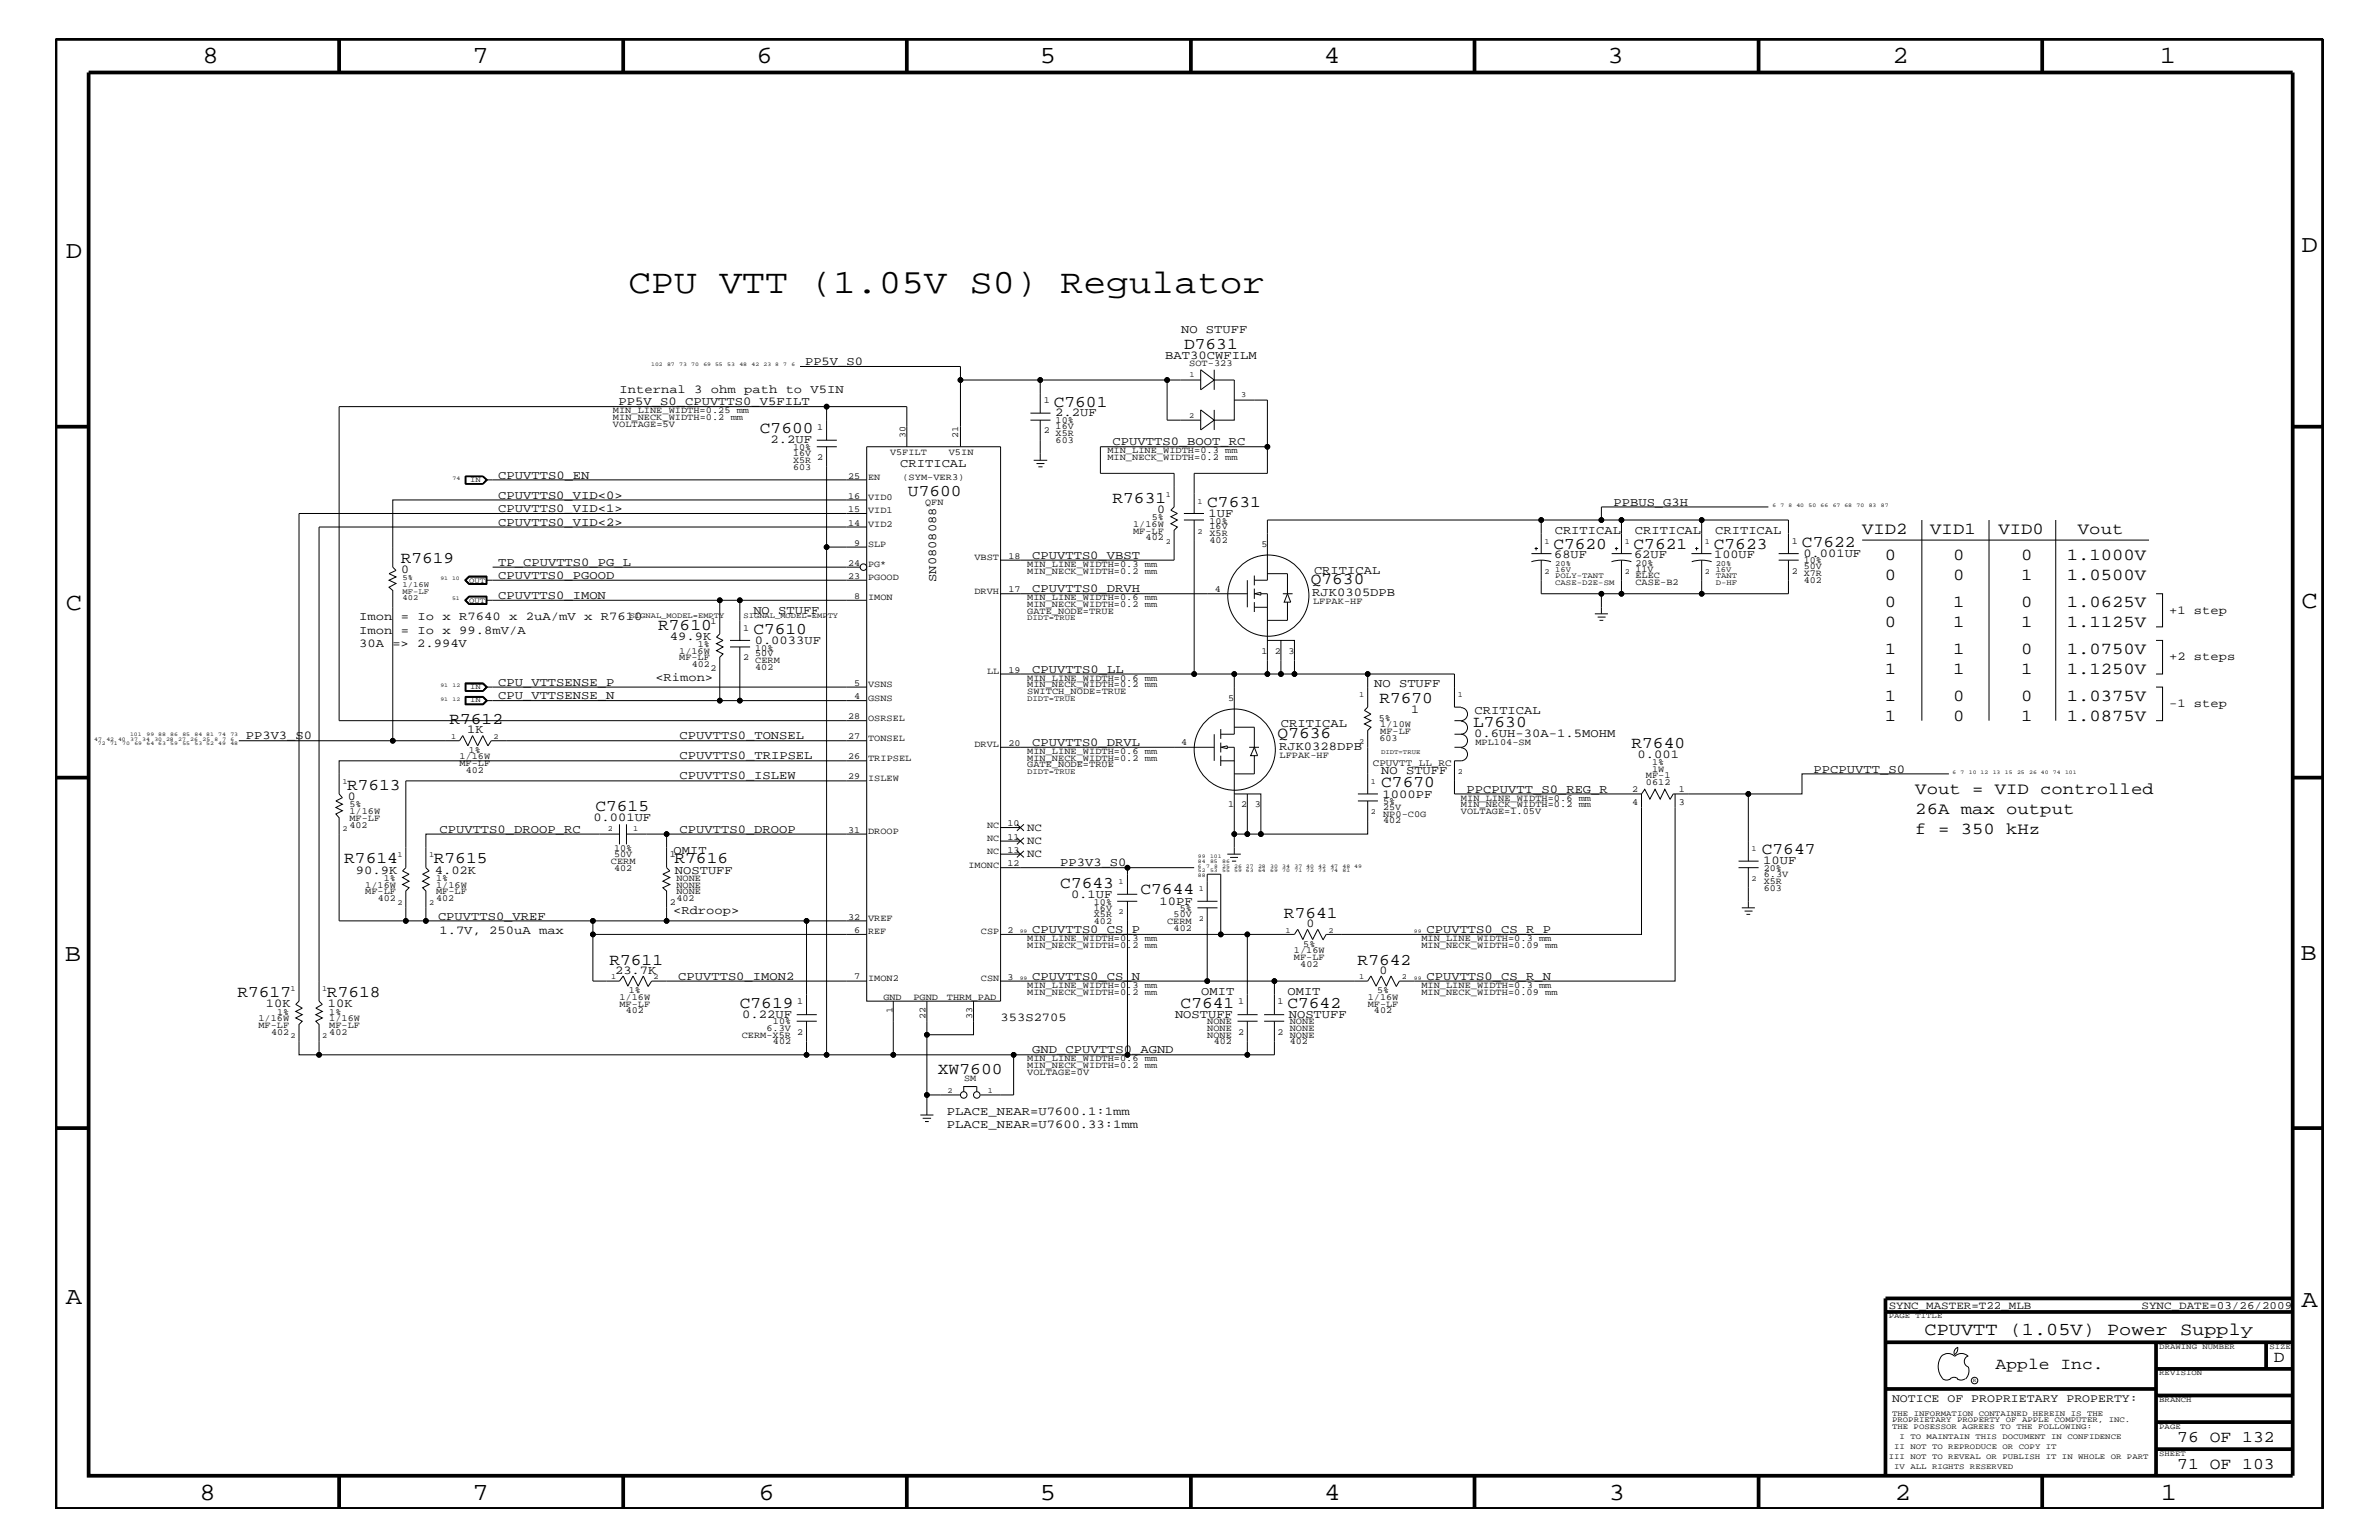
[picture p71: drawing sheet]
<svg xmlns="http://www.w3.org/2000/svg" width="432mm" height="279mm" viewBox="0 0 432 279" stroke-linecap="round" stroke-linejoin="round" font-family="sans-serif">
<defs><g id="words">
<text font-size="6.2" x="114.1" y="53.2">CPU VTT (1.05V S0) Regulator</text>
<g font-size="4.5">
<text x="36.7" y="11.5">8</text>
<text x="85.8" y="11.5">7</text>
<text x="137.3" y="11.5">6</text>
<text x="188.7" y="11.5">5</text>
<text x="240.3" y="11.5">4</text>
<text x="291.8" y="11.5">3</text>
<text x="343.5" y="11.5">2</text>
<text x="392" y="11.5">1</text>
<text x="11.9" y="46.8">D</text>
<text x="417.7" y="45.7">D</text>
<text x="11.9" y="110.6">C</text>
<text x="417.7" y="110.3">C</text>
<text x="11.8" y="174.3">B</text>
<text x="417.6" y="174.2">B</text>
<text x="11.9" y="236.7">A</text>
<text x="417.7" y="237.1">A</text>
<text x="36.2" y="272.1">8</text>
<text x="85.8" y="272.1">7</text>
<text x="137.7" y="272.1">6</text>
<text x="188.7" y="272.1">5</text>
<text x="240.4" y="272.1">4</text>
<text x="292" y="272.1">3</text>
<text x="343.9" y="272.1">2</text>
<text x="392.2" y="272.1">1</text>
</g>
<text font-size="3.3" x="349.3" y="242.3">CPUVTT (1.05V) Power Supply</text>
<g font-size="3">
<text x="214.9" y="63.4">D7631</text>
<text x="191.3" y="73.8">C7601</text>
<text x="137.9" y="78.6">C7600</text>
<text x="164.8" y="89.9">U7600</text>
<text x="201.9" y="91.2">R7631</text>
<text x="219.1" y="92">C7631</text>
<text x="281.9" y="99.6">C7620</text>
<text x="296.5" y="99.6">C7621</text>
<text x="311.1" y="99.6">C7623</text>
<text x="327.1" y="99.3">C7622</text>
<text x="338" y="96.8">VID2</text>
<text x="342.1" y="101.6">0</text>
<text x="350.4" y="96.8">VID1</text>
<text x="354.5" y="101.6">0</text>
<text x="362.7" y="96.8">VID0</text>
<text x="366.9" y="101.6">0</text>
<text x="375.1" y="101.6">1.1000V</text>
<text x="377.2" y="96.8">Vout</text>
<text x="72.7" y="102.1">R7619</text>
<text x="237.9" y="106">Q7630</text>
<text x="342.1" y="105.3">0</text>
<text x="354.5" y="105.3">0</text>
<text x="366.9" y="105.3">1</text>
<text x="375.1" y="105.3">1.0500V</text>
<text x="342.1" y="113.7">0</text>
<text x="342.1" y="110.2">0</text>
<text x="354.5" y="113.7">1</text>
<text x="354.5" y="110.2">1</text>
<text x="366.9" y="113.7">1</text>
<text x="366.9" y="110.2">0</text>
<text x="375.1" y="113.7">1.1125V</text>
<text x="375.1" y="110.2">1.0625V</text>
<text x="119.5" y="114.2">R7610</text>
<text x="136.7" y="115">C7610</text>
<text x="342.1" y="118.6">1</text>
<text x="354.5" y="118.6">1</text>
<text x="366.9" y="118.6">0</text>
<text x="375.1" y="118.6">1.0750V</text>
<text x="342.1" y="122.3">1</text>
<text x="354.5" y="122.3">1</text>
<text x="366.9" y="122.3">1</text>
<text x="375.1" y="122.3">1.1250V</text>
<text x="81.6" y="131.3">R7612</text>
<text x="250.4" y="127.6">R7670</text>
<text x="267.4" y="131.9">L7630</text>
<text x="342.1" y="130.8">1</text>
<text x="342.1" y="127.1">1</text>
<text x="354.5" y="130.8">0</text>
<text x="354.5" y="127.1">0</text>
<text x="366.9" y="130.8">1</text>
<text x="366.9" y="127.1">0</text>
<text x="375.1" y="130.8">1.0875V</text>
<text x="375.1" y="127.1">1.0375V</text>
<text x="231.9" y="133.9">Q7636</text>
<text x="296.1" y="135.7">R7640</text>
<text x="63" y="143.4">R7613</text>
<text x="250.7" y="142.9">C7670</text>
<text x="108.1" y="147.1">C7615</text>
<text x="347.6" y="144">Vout = VID controlled</text>
<text x="347.6" y="147.7">26A max output</text>
<text x="319.8" y="155">C7647</text>
<text x="347.6" y="151.3">f = 350 kHz</text>
<text x="62.5" y="156.7">R7614</text>
<text x="78.7" y="156.7">R7615</text>
<text x="122.4" y="156.7">R7616</text>
<text x="192.4" y="161.1">C7643</text>
<text x="207" y="162.2">C7644</text>
<text x="233" y="166.5">R7641</text>
<text x="110.6" y="175">R7611</text>
<text x="246.4" y="175">R7642</text>
<text x="43.1" y="181">R7617</text>
<text x="59.4" y="181">R7618</text>
<text x="134.3" y="182.9">C7619</text>
<text x="214.3" y="182.9">C7641</text>
<text x="233.7" y="182.9">C7642</text>
<text x="170.2" y="194.8">XW7600</text>
<text x="362.2" y="248.4">Apple Inc.</text>
<text x="412.7" y="247.1">D</text>
<text x="395.2" y="261.6">76 OF 132</text>
<text x="395.2" y="266.6">71 OF 103</text>
</g>
<g font-size="2.2">
<text x="211.5" y="65.1">BAT30CWFILM</text>
<text x="214.4" y="60.4">NO STUFF</text>
<text x="112.4" y="71.3">Internal 3 ohm path to V5IN</text>
<text x="146.1" y="66.2">PP5V_S0</text>
<text x="112.3" y="73.5">PP5V_S0_CPUVTTS0_V5FILT</text>
<text x="191.5" y="75.6">2.2UF</text>
<text x="139.9" y="80.5">2.2UF</text>
<text x="201.9" y="80.8">CPUVTTS0_BOOT_RC</text>
<text x="90.4" y="86.9">CPUVTTS0_EN</text>
<text x="163.4" y="84.7">CRITICAL</text>
<text x="90.4" y="95.4">CPUVTTS0_VID&lt;2&gt;</text>
<text x="90.4" y="90.5">CPUVTTS0_VID&lt;0&gt;</text>
<text x="90.4" y="92.9">CPUVTTS0_VID&lt;1&gt;</text>
<text x="210.1" y="93.1">0</text>
<text x="219.4" y="93.8">1UF</text>
<text x="292.9" y="91.7">PPBUS_G3H</text>
<text x="187.4" y="101.4">CPUVTTS0_VBST</text>
<text x="282.1" y="101.3">68UF</text>
<text x="282.2" y="96.8">CRITICAL</text>
<text x="296.6" y="101.3">62UF</text>
<text x="296.8" y="96.8">CRITICAL</text>
<text x="311.1" y="101.3">100UF</text>
<text x="311.3" y="96.8">CRITICAL</text>
<text x="327.3" y="101">0.001UF</text>
<text x="72.8" y="104">0</text>
<text x="90.4" y="105">CPUVTTS0_PGOOD</text>
<text x="90.4" y="102.6">TP_CPUVTTS0_PG_L</text>
<text x="169.9" y="105.6" transform="rotate(-90 169.9 105.6)">SN0808088</text>
<text x="187.4" y="107.5">CPUVTTS0_DRVH</text>
<text x="238.5" y="104.1">CRITICAL</text>
<text x="65.2" y="112.6">Imon = Io x R7640 x 2uA/mV x R7610</text>
<text x="90.4" y="108.7">CPUVTTS0_IMON</text>
<text x="136.7" y="111.4">NO STUFF</text>
<text x="238.2" y="108.1">RJK0305DPB</text>
<text x="393.7" y="111.4">+1 step</text>
<text x="65.2" y="117.4">30A =&gt; 2.994V</text>
<text x="65.2" y="115">Imon = Io x 99.8mV/A</text>
<text x="121.6" y="116.1">49.9K</text>
<text x="137" y="116.8">0.0033UF</text>
<text x="393.7" y="119.8">+2 steps</text>
<text x="90.4" y="124.4">CPU_VTTSENSE_P</text>
<text x="119" y="123.5">&lt;Rimon&gt;</text>
<text x="187.4" y="122">CPUVTTS0_LL</text>
<text x="249.4" y="124.7">NO STUFF</text>
<text x="90.4" y="126.9">CPU_VTTSENSE_N</text>
<text x="232.5" y="131.9">CRITICAL</text>
<text x="256.1" y="129.4">1</text>
<text x="267.6" y="129.6">CRITICAL</text>
<text x="393.7" y="128.3">-1 step</text>
<text x="44.6" y="134.1">PP3V3_S0</text>
<text x="84.8" y="133">1K</text>
<text x="123.4" y="137.8">CPUVTTS0_TRIPSEL</text>
<text x="123.4" y="134.1">CPUVTTS0_TONSEL</text>
<text x="187.4" y="135.3">CPUVTTS0_DRVL</text>
<text x="232.2" y="136">RJK0328DPB</text>
<text x="267.5" y="133.8">0.6UH-30A-1.5MOHM</text>
<text x="297.2" y="137.4">0.001</text>
<text x="123.4" y="141.4">CPUVTTS0_ISLEW</text>
<text x="250.7" y="140.4">NO STUFF</text>
<text x="266.2" y="143.9">PPCPUVTT_S0_REG_R</text>
<text x="329.2" y="140.2">PPCPUVTT_S0</text>
<text x="63.2" y="145.1">0</text>
<text x="107.7" y="149">0.001UF</text>
<text x="251" y="144.7">1000PF</text>
<text x="79.8" y="151.1">CPUVTTS0_DROOP_RC</text>
<text x="122.3" y="155">OMIT</text>
<text x="123.4" y="151.1">CPUVTTS0_DROOP</text>
<text x="64.6" y="158.5">90.9K</text>
<text x="78.9" y="158.5">4.02K</text>
<text x="122.5" y="158.5">NOSTUFF</text>
<text x="192.4" y="157.2">PP3V3_S0</text>
<text x="320" y="156.8">10UF</text>
<text x="79.5" y="166.9">CPUVTTS0_VREF</text>
<text x="122.2" y="165.9">&lt;Rdroop&gt;</text>
<text x="194.4" y="162.8">0.1UF</text>
<text x="210.5" y="164.1">10PF</text>
<text x="79.8" y="169.5">1.7V, 250uA max</text>
<text x="187.4" y="169.3">CPUVTTS0_CS_P</text>
<text x="237.1" y="168.2">0</text>
<text x="258.9" y="169.3">CPUVTTS0_CS_R_P</text>
<text x="111.6" y="176.7">23.7K</text>
<text x="123.1" y="177.7">CPUVTTS0_IMON2</text>
<text x="187.4" y="177.7">CPUVTTS0_CS_N</text>
<text x="250.4" y="176.7">0</text>
<text x="258.9" y="177.7">CPUVTTS0_CS_R_N</text>
<text x="48.3" y="182.7">10K</text>
<text x="59.5" y="182.7">10K</text>
<text x="134.7" y="184.7">0.22UF</text>
<text x="181.6" y="185.3">353S2705</text>
<text x="213.3" y="184.7">NOSTUFF</text>
<text x="218" y="180.5">OMIT</text>
<text x="233.7" y="180.5">OMIT</text>
<text x="233.9" y="184.7">NOSTUFF</text>
<text x="187.4" y="191.1">GND_CPUVTTS0_AGND</text>
<text x="171.9" y="202.3">PLACE_NEAR=U7600.1:1mm</text>
<text x="171.9" y="204.7">PLACE_NEAR=U7600.33:1mm</text>
</g>
<text font-size="2.1" x="343.4" y="254.4">NOTICE OF PROPRIETARY PROPERTY:</text>
<g font-size="2">
<text x="186.4" y="150.7">NC</text>
<text x="186.4" y="153.2">NC</text>
<text x="186.4" y="155.6">NC</text>
<text x="342.8" y="237.4">SYNC_MASTER=T22_MLB</text>
<text x="388.7" y="237.4">SYNC_DATE=03/26/2009</text>
</g>
<text font-size="1.8" x="249.2" y="139">CPUVTT_LL_RC</text>
<g font-size="1.7">
<text x="215.9" y="66.5">SOT-323</text>
<text x="111.3" y="76.2">MIN_NECK_WIDTH=0.2 mm</text>
<text x="111.3" y="77.4">VOLTAGE=5V</text>
<text x="111.3" y="75">MIN_LINE_WIDTH=0.25 mm</text>
<text x="189.5" y="73.2">1</text>
<text x="191.6" y="77.9">16V</text>
<text x="191.6" y="76.8">10%</text>
<text x="143.9" y="81.6">10%</text>
<text x="143.9" y="83.9">X5R</text>
<text x="143.9" y="82.7">16V</text>
<text x="148.3" y="78">1</text>
<text x="148.3" y="83.5">2</text>
<text x="161.5" y="82.5">V5FILT</text>
<text x="164.3" y="79.4" transform="rotate(-90 164.3 79.4)">30</text>
<text x="172.2" y="82.5">V5IN</text>
<text x="173.9" y="79.4" transform="rotate(-90 173.9 79.4)">21</text>
<text x="189.5" y="78.6">2</text>
<text x="191.6" y="79.1">X5R</text>
<text x="191.6" y="80.3">603</text>
<text x="201" y="83.5">MIN_NECK_WIDTH=0.2 mm</text>
<text x="201" y="82.2">MIN_LINE_WIDTH=0.3 mm</text>
<text x="143.9" y="85.2">603</text>
<text x="153.9" y="86.9">25</text>
<text x="157.6" y="87.1">EN</text>
<text x="163.8" y="87.1">(SYM-VER3)</text>
<text x="153.9" y="90.5">16</text>
<text x="153.9" y="95.4">14</text>
<text x="153.9" y="92.9">15</text>
<text x="157.6" y="93.2">VID1</text>
<text x="157.6" y="95.6">VID2</text>
<text x="157.6" y="90.7">VID0</text>
<text x="167.9" y="91.6">QFN</text>
<text x="205.7" y="95.6">1/16W</text>
<text x="209" y="94.3">5%</text>
<text x="219.5" y="95">10%</text>
<text x="155" y="99">9</text>
<text x="157.6" y="99.3">SLP</text>
<text x="176.9" y="101.6">VBST</text>
<text x="183" y="101.4">18</text>
<text x="205.7" y="96.8">MF-LF</text>
<text x="207.9" y="98">402</text>
<text x="219.5" y="98.5">402</text>
<text x="219.5" y="96">16V</text>
<text x="219.5" y="97.3">X5R</text>
<text x="228.9" y="99.3">5</text>
<text x="325.2" y="98.7">1</text>
<text x="153.9" y="102.6">24</text>
<text x="153.9" y="105">23</text>
<text x="157.6" y="102.9">PG*</text>
<text x="157.6" y="105.3">PGOOD</text>
<text x="176.9" y="107.7">DRVH</text>
<text x="183" y="107.5">17</text>
<text x="186.4" y="102.9">MIN_LINE_WIDTH=0.3 mm</text>
<text x="186.4" y="104.1">MIN_NECK_WIDTH=0.2 mm</text>
<text x="220.5" y="107.4">4</text>
<text x="296.8" y="102.6">20%</text>
<text x="296.8" y="104.9">ELEC</text>
<text x="296.8" y="103.8">11V</text>
<text x="296.8" y="106.1">CASE-B2</text>
<text x="325.2" y="104.1">2</text>
<text x="327.4" y="102.2">10%</text>
<text x="327.4" y="104.6">X7R</text>
<text x="327.4" y="103.3">50V</text>
<text x="327.4" y="105.8">402</text>
<text x="128.9" y="113.1">1</text>
<text x="155" y="108.7">8</text>
<text x="157.6" y="108.9">IMON</text>
<text x="186.4" y="108.9">MIN_LINE_WIDTH=0.6 mm</text>
<text x="186.4" y="110.2">MIN_NECK_WIDTH=0.2 mm</text>
<text x="186.4" y="111.4">GATE_NODE=TRUE</text>
<text x="238.3" y="109.7">LFPAK-HF</text>
<text x="123.3" y="118.6">1/16W</text>
<text x="123.3" y="119.8">MF-LF</text>
<text x="126.7" y="117.4">1%</text>
<text x="134.9" y="114.4">1</text>
<text x="134.9" y="119.8">2</text>
<text x="137.1" y="118.1">10%</text>
<text x="137.1" y="119.1">50V</text>
<text x="228.9" y="118.6">1</text>
<text x="231.4" y="118.6">2</text>
<text x="233.8" y="118.6">3</text>
<text x="125.6" y="121">402</text>
<text x="128.9" y="121.7">2</text>
<text x="137.1" y="121.5">402</text>
<text x="137.1" y="120.3">CERM</text>
<text x="155" y="124.4">5</text>
<text x="157.6" y="124.7">VSNS</text>
<text x="179.2" y="122.3">LL</text>
<text x="183" y="122">19</text>
<text x="186.4" y="125.9">SWITCH_NODE=TRUE</text>
<text x="186.4" y="124.7">MIN_NECK_WIDTH=0.2 mm</text>
<text x="186.4" y="123.5">MIN_LINE_WIDTH=0.6 mm</text>
<text x="153.9" y="130.5">28</text>
<text x="155" y="126.9">4</text>
<text x="157.6" y="130.8">OSRSEL</text>
<text x="157.6" y="127.1">GSNS</text>
<text x="222.9" y="127.1">5</text>
<text x="250.3" y="130.8">5%</text>
<text x="250.5" y="131.9">1/10W</text>
<text x="83.4" y="137.8">1/16W</text>
<text x="85.1" y="136.6">1%</text>
<text x="153.9" y="134.1">27</text>
<text x="153.9" y="137.8">26</text>
<text x="157.6" y="134.4">TONSEL</text>
<text x="176.9" y="135.6">DRVL</text>
<text x="183" y="135.3">20</text>
<text x="186.4" y="136.8">MIN_LINE_WIDTH=0.6 mm</text>
<text x="214.4" y="135.2">4</text>
<text x="232.2" y="137.5">LFPAK-HF</text>
<text x="250.4" y="134.4">603</text>
<text x="250.5" y="133.2">MF-LF</text>
<text x="267.8" y="135.2">MPL104-SM</text>
<text x="83.4" y="139">MF-LF</text>
<text x="84.5" y="140.2">402</text>
<text x="153.9" y="141.4">29</text>
<text x="157.6" y="138">TRIPSEL</text>
<text x="157.6" y="141.7">ISLEW</text>
<text x="186.4" y="138">MIN_NECK_WIDTH=0.2 mm</text>
<text x="186.4" y="139.2">GATE_NODE=TRUE</text>
<text x="296.2" y="143.7">2</text>
<text x="298.7" y="141.2">MF-1</text>
<text x="298.7" y="142.4">0612</text>
<text x="299.9" y="138.7">1%</text>
<text x="299.9" y="140">1W</text>
<text x="304.7" y="143.7">1</text>
<text x="63.4" y="147.7">1/16W</text>
<text x="63.4" y="149">MF-LF</text>
<text x="63.4" y="146.5">5%</text>
<text x="182.9" y="149.9">10</text>
<text x="222.9" y="146.5">1</text>
<text x="225.3" y="146.5">2</text>
<text x="227.8" y="146.5">3</text>
<text x="251" y="149.4">402</text>
<text x="251" y="145.9">5%</text>
<text x="251" y="147">25V</text>
<text x="251" y="148.2">NP0-C0G</text>
<text x="265.2" y="147.7">VOLTAGE=1.05V</text>
<text x="265.2" y="145.3">MIN_LINE_WIDTH=0.6 mm</text>
<text x="265.2" y="146.5">MIN_NECK_WIDTH=0.2 mm</text>
<text x="296.2" y="146">4</text>
<text x="304.7" y="146">3</text>
<text x="63.4" y="150.1">402</text>
<text x="111.5" y="154.4">10%</text>
<text x="111.5" y="155.6">50V</text>
<text x="121.6" y="155.6">1</text>
<text x="153.9" y="151.1">31</text>
<text x="157.6" y="151.3">DROOP</text>
<text x="179.2" y="155">NC</text>
<text x="179.2" y="152.6">NC</text>
<text x="179.2" y="150.1">NC</text>
<text x="182.9" y="152.3">11</text>
<text x="182.9" y="154.7">13</text>
<text x="66.3" y="161.1">1/16W</text>
<text x="69.7" y="159.9">1%</text>
<text x="79.2" y="161.1">1/16W</text>
<text x="79.2" y="159.9">1%</text>
<text x="110.9" y="156.8">CERM</text>
<text x="111.5" y="158">402</text>
<text x="122.8" y="161.1">NONE</text>
<text x="122.8" y="159.9">NONE</text>
<text x="175.8" y="157.4">IMONC</text>
<text x="182.9" y="157.2">12</text>
<text x="320.1" y="158">20%</text>
<text x="320.1" y="159.1">6.3V</text>
<text x="320.1" y="161.6">603</text>
<text x="320.1" y="160.3">X5R</text>
<text x="66.3" y="162.2">MF-LF</text>
<text x="68.6" y="163.5">402</text>
<text x="79.2" y="163.5">402</text>
<text x="79.2" y="162.2">MF-LF</text>
<text x="121.6" y="164.1">2</text>
<text x="122.8" y="162.2">NONE</text>
<text x="122.8" y="163.5">402</text>
<text x="153.9" y="166.9">32</text>
<text x="157.6" y="167.1">VREF</text>
<text x="198.5" y="167.6">402</text>
<text x="198.5" y="165.2">16V</text>
<text x="198.5" y="166.4">X5R</text>
<text x="198.5" y="164.1">10%</text>
<text x="211.8" y="167.6">CERM</text>
<text x="213" y="166.4">50V</text>
<text x="214.1" y="165.3">5%</text>
<text x="155" y="169.3">6</text>
<text x="157.6" y="169.5">REF</text>
<text x="178.1" y="169.5">CSP</text>
<text x="182.9" y="169.3">2</text>
<text x="186.4" y="170.7">MIN_LINE_WIDTH=0.3 mm</text>
<text x="186.4" y="172">MIN_NECK_WIDTH=0.2 mm</text>
<text x="213" y="168.9">402</text>
<text x="234.9" y="172.9">1/16W</text>
<text x="236.6" y="171.7">5%</text>
<text x="258" y="172">MIN_NECK_WIDTH=0.09 mm</text>
<text x="258" y="170.7">MIN_LINE_WIDTH=0.3 mm</text>
<text x="155" y="177.7">7</text>
<text x="157.6" y="178">IMON2</text>
<text x="178.1" y="178">CSN</text>
<text x="182.9" y="177.7">3</text>
<text x="186.4" y="179.3">MIN_LINE_WIDTH=0.3 mm</text>
<text x="234.9" y="174.2">MF-LF</text>
<text x="236" y="175.4">402</text>
<text x="258" y="179.3">MIN_LINE_WIDTH=0.3 mm</text>
<text x="46.9" y="185.3">1/16W</text>
<text x="50.3" y="184.1">1%</text>
<text x="59.8" y="184.1">1%</text>
<text x="59.8" y="185.3">1/16W</text>
<text x="112.4" y="182.7">MF-LF</text>
<text x="112.4" y="181.4">1/16W</text>
<text x="113.6" y="183.8">402</text>
<text x="114.1" y="180.2">1%</text>
<text x="140.3" y="185.9">10%</text>
<text x="144.7" y="182.2">1</text>
<text x="160.4" y="181.4">GND</text>
<text x="162" y="183.8" transform="rotate(-90 162 183.8)">1</text>
<text x="165.8" y="181.4">PGND</text>
<text x="168" y="184.9" transform="rotate(-90 168 184.9)">22</text>
<text x="171.9" y="181.4">THRM_PAD</text>
<text x="176.4" y="184.9" transform="rotate(-90 176.4 184.9)">33</text>
<text x="186.4" y="180.5">MIN_NECK_WIDTH=0.2 mm</text>
<text x="219.1" y="185.9">NONE</text>
<text x="224.7" y="182.2">1</text>
<text x="231.9" y="182.2">1</text>
<text x="234.1" y="185.9">NONE</text>
<text x="248.2" y="181.4">1/16W</text>
<text x="248.2" y="182.7">MF-LF</text>
<text x="249.4" y="183.8">402</text>
<text x="249.9" y="180.2">5%</text>
<text x="258" y="180.5">MIN_NECK_WIDTH=0.09 mm</text>
<text x="46.9" y="186.5">MF-LF</text>
<text x="49.2" y="187.7">402</text>
<text x="59.8" y="187.7">402</text>
<text x="59.8" y="186.5">MF-LF</text>
<text x="134.6" y="188.2">CERM-X5R</text>
<text x="139.1" y="187">6.3V</text>
<text x="140.3" y="189.4">402</text>
<text x="144.7" y="187.7">2</text>
<text x="219.1" y="188.2">NONE</text>
<text x="219.1" y="187">NONE</text>
<text x="220.3" y="189.4">402</text>
<text x="224.7" y="187.7">2</text>
<text x="231.9" y="187.7">2</text>
<text x="234.1" y="189.4">402</text>
<text x="234.1" y="187">NONE</text>
<text x="234.1" y="188.2">NONE</text>
<text x="175" y="196.2">SM</text>
<text x="186.4" y="195">VOLTAGE=0V</text>
<text x="186.4" y="192.6">MIN_LINE_WIDTH=0.6 mm</text>
<text x="186.4" y="193.7">MIN_NECK_WIDTH=0.2 mm</text>
</g>
<g font-size="1.4">
<text x="215.9" y="68.4">1</text>
<text x="215.8" y="75.8">2</text>
<text x="225.3" y="72.1">3</text>
<text x="85.3" y="87.5">IN</text>
<text x="211.6" y="90.1">1</text>
<text x="217.3" y="91.4">1</text>
<text x="211.6" y="98.7">2</text>
<text x="217.3" y="96.8">2</text>
<text x="280.3" y="98.7">1</text>
<text x="294.9" y="98.7">1</text>
<text x="309.5" y="98.7">1</text>
<text x="73.1" y="105.3">5%</text>
<text x="73.1" y="106.5">1/16W</text>
<text x="73.1" y="107.7">MF-LF</text>
<text x="85.2" y="105.7">OUT</text>
<text x="280.3" y="104.1">2</text>
<text x="282.3" y="102.6">20%</text>
<text x="282.3" y="103.8">16V</text>
<text x="282.3" y="106.1">CASE-D2E-SM</text>
<text x="282.3" y="104.9">POLY-TANT</text>
<text x="294.9" y="104.1">2</text>
<text x="309.5" y="104.1">2</text>
<text x="311.4" y="102.6">20%</text>
<text x="311.4" y="104.9">TANT</text>
<text x="311.4" y="103.8">16V</text>
<text x="311.4" y="106.1">D-HF</text>
<text x="73.1" y="108.9">402</text>
<text x="85.2" y="109.3">OUT</text>
<text x="114.3" y="112.2">SIGNAL_MODEL=EMPTY</text>
<text x="135" y="112.2">SIGNAL_MODEL=EMPTY</text>
<text x="186.4" y="112.6">DIDT=TRUE</text>
<text x="85.3" y="125.1">IN</text>
<text x="85.3" y="127.5">IN</text>
<text x="186.4" y="127.1">DIDT=TRUE</text>
<text x="246.7" y="126.5">1</text>
<text x="264.6" y="126.5">1</text>
<text x="81.9" y="134.1">1</text>
<text x="89.6" y="134.1">2</text>
<text x="246.7" y="135">2</text>
<text x="62.1" y="142.3">1</text>
<text x="186.4" y="140.4">DIDT=TRUE</text>
<text x="248.8" y="142.3">1</text>
<text x="264.6" y="140.4">2</text>
<text x="248.8" y="147.7">2</text>
<text x="62.1" y="150.7">2</text>
<text x="72.1" y="155.6">1</text>
<text x="77.9" y="155.6">1</text>
<text x="110.3" y="150.7">2</text>
<text x="114.9" y="150.7">1</text>
<text x="317.9" y="154.4">1</text>
<text x="203" y="160.5">1</text>
<text x="217.6" y="161.7">1</text>
<text x="317.9" y="159.9">2</text>
<text x="72.1" y="164.1">2</text>
<text x="77.9" y="164.1">2</text>
<text x="203" y="165.9">2</text>
<text x="217.6" y="167.1">2</text>
<text x="233.3" y="169.2">1</text>
<text x="241.1" y="169.2">2</text>
<text x="52.7" y="179.9">1</text>
<text x="58.5" y="179.9">1</text>
<text x="110.9" y="177.7">1</text>
<text x="118.6" y="177.7">2</text>
<text x="246.7" y="177.7">1</text>
<text x="254.4" y="177.7">2</text>
<text x="52.7" y="188.3">2</text>
<text x="58.5" y="188.3">2</text>
<text x="172" y="198.2">2</text>
<text x="179.3" y="198.2">1</text>
<text x="342.8" y="239.2">PAGE TITLE</text>
<text x="391.9" y="244.7">DRAWING NUMBER</text>
<text x="411.9" y="244.7">SIZE</text>
<text x="391.9" y="249.5">REVISION</text>
<text x="343.4" y="256.8">THE INFORMATION CONTAINED HEREIN IS THE</text>
<text x="391.9" y="254.4">BRANCH</text>
<text x="343.4" y="259.3">THE POSESSOR AGREES TO THE FOLLOWING:</text>
<text x="343.4" y="258">PROPRIETARY PROPERTY OF APPLE COMPUTER, INC.</text>
<text x="343.8" y="262.9">II NOT TO REPRODUCE OR COPY IT</text>
<text x="344.8" y="261.1">I TO MAINTAIN THIS DOCUMENT IN CONFIDENCE</text>
<text x="391.9" y="259.3">PAGE</text>
<text x="342.8" y="264.7">III NOT TO REVEAL OR PUBLISH IT IN WHOLE OR PART</text>
<text x="343.8" y="266.6">IV ALL RIGHTS RESERVED</text>
<text x="391.9" y="264.1">SHEET</text>
</g>
<text font-size="1.2" x="250.7" y="136.8">DIDT=TRUE</text>
<g font-size="1">
<text x="118.2" y="66.5">102</text>
<text x="121.1" y="66.5">87</text>
<text x="123.3" y="66.5">73</text>
<text x="125.5" y="66.5">70</text>
<text x="127.7" y="66.5">69 55</text>
<text x="132" y="66.5">53</text>
<text x="134.2" y="66.5">48</text>
<text x="136.4" y="66.5">42</text>
<text x="138.6" y="66.5">23 8</text>
<text x="142.2" y="66.5">7</text>
<text x="143.7" y="66.5">6</text>
<text x="82.1" y="87.1">74</text>
<text x="321.7" y="92">6</text>
<text x="323.2" y="92">7</text>
<text x="324.6" y="92">8</text>
<text x="326.1" y="92">40</text>
<text x="328.3" y="92">50</text>
<text x="330.5" y="92">66</text>
<text x="332.7" y="92">67 68</text>
<text x="337" y="92">70</text>
<text x="339.2" y="92">83</text>
<text x="341.4" y="92">87</text>
<text x="79.9" y="105.3">91 10</text>
<text x="82" y="108.9">51</text>
<text x="79.9" y="124.7">91</text>
<text x="82.1" y="124.7">12</text>
<text x="79.9" y="127.1">91</text>
<text x="82.1" y="127.1">12</text>
<text x="17.1" y="134.4">47</text>
<text x="17.8" y="135.2">72</text>
<text x="19.3" y="134.4">42 40</text>
<text x="20" y="135.2">71</text>
<text x="22.2" y="135.2">70</text>
<text x="23.6" y="133.5">101</text>
<text x="23.6" y="134.4">37</text>
<text x="24.4" y="135.2">69</text>
<text x="25.8" y="134.4">34</text>
<text x="26.6" y="135.2">64 63</text>
<text x="26.6" y="133.5">99 88</text>
<text x="28" y="134.4">30 28</text>
<text x="30.9" y="135.2">59</text>
<text x="30.9" y="133.5">86</text>
<text x="32.3" y="134.4">27</text>
<text x="33.1" y="135.2">55</text>
<text x="33.1" y="133.5">85</text>
<text x="34.5" y="134.4">26</text>
<text x="35.3" y="135.2">53 52</text>
<text x="35.3" y="133.5">84 81</text>
<text x="36.7" y="134.4">25</text>
<text x="38.9" y="134.4">8</text>
<text x="39.6" y="135.2">49</text>
<text x="39.6" y="133.5">74</text>
<text x="40.4" y="134.4">7</text>
<text x="41.8" y="135.2">48</text>
<text x="41.8" y="134.4">6</text>
<text x="41.8" y="133.5">73</text>
<text x="354.4" y="140.4">6</text>
<text x="355.9" y="140.4">7</text>
<text x="357.4" y="140.4">10 12</text>
<text x="361.7" y="140.4">13</text>
<text x="363.9" y="140.4">15</text>
<text x="366.1" y="140.4">25</text>
<text x="368.3" y="140.4">26 40</text>
<text x="372.6" y="140.4">74</text>
<text x="374.8" y="140.4">101</text>
<text x="217.4" y="155.6">99</text>
<text x="219.6" y="155.6">101</text>
<text x="217.4" y="157.4">6</text>
<text x="217.4" y="158.3">52</text>
<text x="217.4" y="156.6">84</text>
<text x="217.4" y="159.2">88</text>
<text x="218.9" y="157.4">7</text>
<text x="219.6" y="158.3">53</text>
<text x="219.6" y="156.6">85</text>
<text x="220.4" y="157.4">8</text>
<text x="221.8" y="158.3">55</text>
<text x="221.8" y="156.6">86</text>
<text x="221.8" y="157.4">25</text>
<text x="224" y="157.4">26 27</text>
<text x="224" y="158.3">59 63</text>
<text x="228.3" y="158.3">64</text>
<text x="228.3" y="157.4">28</text>
<text x="230.5" y="157.4">30</text>
<text x="230.5" y="158.3">69</text>
<text x="232.7" y="158.3">70</text>
<text x="232.7" y="157.4">34</text>
<text x="235" y="158.3">71 72</text>
<text x="235" y="157.4">37 40</text>
<text x="239.3" y="158.3">73</text>
<text x="239.3" y="157.4">42</text>
<text x="241.5" y="157.4">47</text>
<text x="241.5" y="158.3">74</text>
<text x="243.7" y="158.3">81</text>
<text x="243.7" y="157.4">48 49</text>
<text x="185.1" y="169.3">99</text>
<text x="256.6" y="169.3">99</text>
<text x="185.1" y="177.7">99</text>
<text x="256.6" y="177.7">99</text>
<text x="358.1" y="250.7">R</text>
</g>
</g></defs>
<g fill="none" stroke="#000" stroke-width=".18">
<path d="M145.2 66.5h29.1v14.6M148.3 79.9h3.6M150 79.9v-6.1h14.6v7.3M150 73.8h-88.4v57h95.7M174.3 68.9h14.5v6.1M187 76.2h3.7M187 75h3.7M188.8 76.2v7.3M188.8 68.9h29.1M211.8 68.9v7.3h6.1M217.9 74.4l2.5 1.8-2.5 1.8zM220.4 68.9l-2.5-1.8v3.6l2.5-1.8h3.6v7.3h-3.6"/>
<path d="M220.4 67.1v3.6M220.4 74.4v3.6M224 72.6h6v8.5h-30.3v4.8h13.4v6.1l-.6 .6 1.2 .6-1.2 .6 1.2 .5-1.2 .7 1.2 .6-.6 .6v5.4h-31.5M84.4 86.4h3.3l.8 .7-.8 .7h-3.3zM84.5 86.4v1.4M84.5 87.7h3.1M84.5 86.5h3.1M84.6 86.5v1.2M87.6 86.5l.7 .6-.7 .6M87.6 86.4l.8 .7-.8 .7M87.6 86.5l.6 .6M88.2 87.1l-.6 .6"/>
<path d="M88.2 87.1h69.1M148.3 81.1h3.6M150 81.1v18.2h7.3M150 99.3v92.1h-3.6M157.3 93.2h-103v88.4l-.6 .6 1.2 .7-1.2 .6 1.2 .6-1.2 .6 1.2 .6-.6 .6v5.5h3.6v-5.5l-.6-.6 1.2-.6-1.2-.6 1.2-.6-1.2-.6 1.2-.7-.6-.6v-86h99.4M157.3 90.7h-86v12.2l.6 .6-1.3 .6 1.3 .6-1.3 .6 1.3 .6-1.3 .6 .7 .6v27.3h-28M157.3 81.1h24.3v100.5h-24.3zM187.6 83.5h2.5M188.1 84.1h1.5M188.5 84.7h.7M214.9 94.3h3.6M214.9 93.2h3.6"/>
<path d="M216.7 94.3v28h7.3M230 81.1v4.8h-13.3v7.3M278.6 99.5h.5M278.8 99.3v.6M279.7 94.3h-49.7v11h-2.3M279.7 94.3v6.1M290.7 94.3h3.6v6.1M293.1 99.5h.6M293.4 99.3v.6M294.3 94.3h30.3v6.1M307.7 99.5h.6M307.9 99.3v.6"/>
<path d="M308.9 94.3v6.1M321 92h-30.3v2.3h-11M338 98h52.1M348.8 94.3v36.5M361 94.3v36.5M373.1 94.3v36.5M85.1 108.1h3.3v1.6h-3.3l-.8-.8zM85.1 104.5h3.3v1.5h-3.3l-.8-.7zM85.2 108.3h3v1.2h-3l-.6-.6zM85.2 104.7l-.6 .6 .6 .6h3v-1.2M85.2 106l-.8-.7 .8-.7h3.1v1.4M85.2 108.2h3.1v1.5"/>
<path d="M85.2 108.2l-.8 .7 .8 .8M85.2 108.2l-.7 .7 .7 .7h3.1M85.2 104.7l-.7 .6 .7 .6h3.1M85.2 104.7h3.1M88.2 108.9h42.4v6.1l-.6 .6 1.2 .6-1.2 .6 1.2 .6-1.2 .7 1.2 .5-.6 .6v7.9h26.7M88.2 105.3h69.1M89.4 102.9h66.7M130.6 108.9h26.7M132.5 117.4h3.6M132.5 116.2h3.6M134.3 108.9v7.3M134.3 117.4v9.7"/>
<path d="M181.6 107.7h44.8M226.4 105.3v4.9M227.7 104.4v1.8M227.7 106.8v1.9M227.7 109.2v1.8M227.7 107.7l1.2-.2v.5l-1.1-.3M227.7 110.2h2.3M228.9 107.7h1.1v14.6h2.5M230 116.2h5v6.1M230 104.1h3.7v3.6M232.5 116.2v6.1h2.5M232.8 107.7h1.8"/>
<path d="M233.7 107.7l.6 1.5h-1.2zM233.7 109.2v3.4h-3.7M278 101.9a5.7 5.7 0 0 1 3.5 0M278 100.4h3.6M279.7 101.6v6.1h11M289.5 111.4h2.3M290 112h1.4M290.3 112.6h.7M292.5 101.9a5.8 5.8 0 0 1 3.6 0M292.5 100.4h3.7M294.3 101.6v6.1h-3.6v3.7M307 100.4h3.6"/>
<path d="M307.1 101.9a5.8 5.8 0 0 1 3.6 0M308.9 101.6v6.1h-14.6M322.8 100.4h3.7M322.8 101.6h3.7M324.6 101.6v6.1h-15.7M391.3 107.7h1.2v6h-1.2M391.3 116.2h1.2v6.1h-1.2M71.3 134.4h12.1l.6-.9 .9 1.8 .9-1.8 .9 1.8 .9-1.8 1 1.8 .6-.9h68.1M84.4 126.4h3.3l.8 .7-.8 .8h-3.3zM84.4 123.9h3.3l.8 .8-.8 .7h-3.3zM84.5 125.4v-1.4h3.1l.8 .7-.8 .7M84.5 125.3h3.1"/>
<path d="M84.5 124.1h3.1M84.6 126.5h3l.6 .6-.6 .6h-3zM84.6 124.1v1.2M87.6 126.4l.7 .7-.7 .7M87.6 126.4l.8 .7-.8 .7M87.6 126.4h-3.1v1.4h3.1M87.6 124.1l.7 .6-.7 .6M87.6 124.1l.6 .6M88.2 127.1h42.4M88.2 124.7l-.6 .6M88.2 124.7h69.1M157.3 138h-95.7v6l.5 .7-1.1 .6 1.1 .6-1.1 .6 1.1 .6-1.1 .6 .6 .7v18.7h12.1"/>
<path d="M181.6 135.6h38.8M181.6 122.3h35.1M220.4 133.2v4.8M221.6 132.3v1.8M221.6 134.7v1.8M221.6 137.1v1.9M221.6 135.6l1.2-.3v.5l-1.1-.2M221.6 138h2.4M222.8 135.6h1.2v19.4M224 131.9h3.7v3.7M226.7 135.6h1.8M227.7 135.6l.6 1.5h-1.3z"/>
<path d="M227.7 137.1v3.3h-3.7M230 122.3h-6v10.9h-2.4M235 122.3h13.2M264 133.2h1.2M265.2 133.2a1.19 1.19 0 0 1 1.2 1.2 1.19 1.19 0 0 1-1.2 1.2h-1.2M265.2 128.4a1.19 1.19 0 0 1 1.2 1.2 1.19 1.19 0 0 1-1.2 1.2h-1.2M265.2 130.8a1.19 1.19 0 0 1 1.2 1.2 1.19 1.19 0 0 1-1.2 1.2M265.2 135.7a1.19 1.19 0 0 1 1.2 1.1 1.19 1.19 0 0 1-1.2 1.2h-1.2v6h33.9l.6-.8 1 1.8 .9-1.8 .9 1.8 .9-1.8 .9 1.8M265.2 128.3h-1.2v-6h-15.8v6l-.5 .6 1.1 .7-1.1 .6 1.1 .6-1.1 .5 1.1 .6-.6 .6v11.5M391.3 124.7h1.2v6.1h-1.2M112.4 151.3h-35.1v6.1l.6 .6-1.2 .6 1.2 .6-1.2 .7 1.2 .6-1.2 .6 .6 .6v5.4M112.4 149.5v3.7"/>
<path d="M113.7 151.3h7.3v6.1l.6 .6-1.3 .6 1.3 .6-1.3 .7 1.3 .6-1.3 .6 .7 .6v5.4h25.4M113.7 149.5v3.7M121 151.3h36.3M157.3 141.7h-83.6v15.7l-.6 .6 1.2 .6-1.2 .6 1.2 .7-1.2 .6 1.2 .6-.6 .6v5.4h3.6M181.6 155h3.6M181.6 157.4h35.1M181.6 150.1h3.6M181.6 152.6h3.6M184.6 149.5l1.2 1.2M184.6 152l1.2 1.2M184.6 154.4l1.2 1.2M185.8 149.5l-1.2 1.2"/>
<path d="M185.8 152l-1.2 1.2M185.8 154.4l-1.2 1.2M204.6 157.4v4.8M222.8 155h2.4M223.3 155.6h1.4M223.6 156.2h.8M224 144h4.9v7.3h-2.5v-7.3M224 151.3h2.4M246.5 144h3.6M246.5 145.3h3.6M248.2 145.3v6h-19.3M297.9 144v25.5h-57.2l-.6 1"/>
<path d="M304 144v34h-50l-.6 1M315.6 156.2h3.6M315.6 157.4h3.6M317.3 144h-13.6l-.6 1.1M317.3 144v12.2M317.3 157.4v7.3M353.7 140.4h-26.6v3.6h-9.8M77.3 167.1h30.3M107.6 169.5v8.5h4.8l.7-.9 .9 1.8 .9-1.8 .9 1.8 1-1.8 .8 1.8M107.6 169.5h49.7M121 167.1h-13.4v2.4M146.4 167.1v17"/>
<path d="M146.4 167.1h10.9M157.3 178h-39l-.7 1M181.6 178h49.7M181.6 169.5h44.8M202.8 163.5h3.6M202.8 162.2h3.6M204.6 163.5v27.9h21.8M217.3 164.7h3.7M217.3 163.5h3.7M219.1 163.5v-4.9h2.5v10.9M219.1 164.7v13.3M240.1 170.5l-.9-1.9-.9 1.9-1-1.9-.8 1.9-1-1.9-.5 .9h-8.6v14.6"/>
<path d="M253.4 178.9l-.9-1.8-.9 1.8-.9-1.8-.9 1.8-1-1.8-.6 .9h-16.9v6.1M316.1 164.7h2.4M316.7 165.3h1.4M317 165.9h.7M144.6 185.3h3.7M144.6 184.1h3.7M146.4 185.3v6.1h-88.5M162.1 181.6v9.8h-12.1M162.1 191.4h21.9M168.2 181.6v6.1h8.5v-6.1M168.2 187.7v11M174.3 198.7h-6.1v3.6"/>
<path d="M174.9 198.1v-1h2.4v1M204.6 191.4h-20.6v7.3h-6M224.6 185.3h3.7M224.6 184.1h3.7M226.4 185.3v6.1h4.9v-6.1M229.4 185.3h3.7M229.4 184.1h3.7M167 202.3h2.4M167.5 202.9h1.5M167.9 203.5h.7M352.3 246.1a1.69 1.69 0 0 1 2.5 0 1.72 1.72 0 0 1 2.4 0M352.4 246a3.2 3.2 0 0 0 .4 4.3l.8 .1 .4-.2"/>
<path d="M354 250.2l.7-.3 .7 .3M355.2 250.2l.7 .2 .7-.2M355.3 244.4v.3a1.18 1.18 0 0 1-.6 1.1M355.4 244.4a.99 .99 0 0 0-.6 1.4M357.2 246a1.04 1.04 0 0 0-.7 1 1.04 1.04 0 0 0 .7 1M357.3 248l.1 .7a2.11 2.11 0 0 1-.6 1.5"/>
<circle cx="150" cy="73.8" r=".42"/>
<circle cx="174.3" cy="68.9" r=".42"/>
<circle cx="188.8" cy="68.9" r=".42"/>
<circle cx="211.8" cy="68.9" r=".42"/>
<circle cx="150" cy="99.3" r=".42"/>
<circle cx="230" cy="81.1" r=".42"/>
<circle cx="279.7" cy="94.3" r=".42"/>
<circle cx="290.7" cy="94.3" r=".42"/>
<circle cx="294.3" cy="94.3" r=".42"/>
<circle cx="308.9" cy="94.3" r=".42"/>
<circle cx="130.6" cy="108.9" r=".42"/>
<circle cx="134.3" cy="108.9" r=".42"/>
<circle cx="156.7" cy="102.9" r=".59"/>
<circle cx="230.2" cy="108.1" r="7.4"/>
<circle cx="290.7" cy="107.7" r=".42"/>
<circle cx="294.3" cy="107.7" r=".42"/>
<circle cx="308.9" cy="107.7" r=".42"/>
<circle cx="71.3" cy="134.4" r=".42"/>
<circle cx="130.6" cy="127.1" r=".42"/>
<circle cx="134.3" cy="127.1" r=".42"/>
<circle cx="216.7" cy="122.3" r=".42"/>
<circle cx="224" cy="122.3" r=".42"/>
<circle cx="224.1" cy="136" r="7.4"/>
<circle cx="230" cy="122.3" r=".42"/>
<circle cx="232.5" cy="122.3" r=".42"/>
<circle cx="234.9" cy="122.3" r=".42"/>
<circle cx="248.2" cy="122.3" r=".42"/>
<circle cx="121" cy="151.3" r=".42"/>
<circle cx="204.6" cy="157.4" r=".42"/>
<circle cx="224" cy="151.3" r=".42"/>
<circle cx="226.4" cy="151.3" r=".42"/>
<circle cx="228.9" cy="151.3" r=".42"/>
<circle cx="317.3" cy="144" r=".42"/>
<circle cx="73.7" cy="167.1" r=".42"/>
<circle cx="77.3" cy="167.1" r=".42"/>
<circle cx="107.6" cy="169.5" r=".42"/>
<circle cx="107.6" cy="167.1" r=".42"/>
<circle cx="121" cy="167.1" r=".42"/>
<circle cx="146.4" cy="167.1" r=".42"/>
<circle cx="219.1" cy="178" r=".42"/>
<circle cx="221.6" cy="169.5" r=".42"/>
<circle cx="226.4" cy="169.5" r=".42"/>
<circle cx="231.3" cy="178" r=".42"/>
<circle cx="57.9" cy="191.4" r=".42"/>
<circle cx="146.4" cy="191.4" r=".42"/>
<circle cx="150" cy="191.4" r=".42"/>
<circle cx="162.1" cy="191.4" r=".42"/>
<circle cx="168.2" cy="198.7" r=".42"/>
<circle cx="168.2" cy="187.7" r=".42"/>
<circle cx="174.9" cy="198.7" r=".59"/>
<circle cx="177.3" cy="198.7" r=".59"/>
<circle cx="184" cy="191.4" r=".42"/>
<circle cx="204.6" cy="191.4" r=".42"/>
<circle cx="226.4" cy="191.4" r=".42"/>
<circle cx="358.4" cy="250.5" r=".59"/>
</g>
<g fill="none" stroke="#000" stroke-width=".68" stroke-linecap="butt">
<path d="M10.1 7.1h411.5v266.7h-411.5zM16.1 13.2h400v254.5h-400zM61.6 7.1v6.1M113.1 7.1v6.1M164.6 7.1v6.1M216.2 7.1v6.1M267.6 7.1v6.1M319.2 7.1v6.1M370.7 7.1v6.1M10.1 77.4h6M416.1 77.4h5.5M10.1 141.1h6"/>
<path d="M416.1 141.1h5.5M10.1 204.7h6M416.1 204.7h5.5M342.2 238h73.9M416.1 235.6h-73.9v32.1M342.2 243.5h73.9M342.2 252h49.1M391.3 243.5v24.2M391.3 258h24.8M391.3 253.2h24.8M391.3 248.4h24.8M411.3 243.5v4.9"/>
<path d="M61.6 267.7v6.1M113.1 267.7v6.1M164.6 267.7v6.1M216.2 268v5.8M267.6 267.7v6.1M319.2 267.7v6.1M370.7 267.7v6.1M391.3 262.9h24.8"/>
</g>
<g fill="#000">
<circle cx="150" cy="73.8" r=".42"/>
<circle cx="174.3" cy="68.9" r=".42"/>
<circle cx="188.8" cy="68.9" r=".42"/>
<circle cx="211.8" cy="68.9" r=".42"/>
<circle cx="150" cy="99.3" r=".42"/>
<circle cx="230" cy="81.1" r=".42"/>
<circle cx="279.7" cy="94.3" r=".42"/>
<circle cx="290.7" cy="94.3" r=".42"/>
<circle cx="294.3" cy="94.3" r=".42"/>
<circle cx="308.9" cy="94.3" r=".42"/>
<circle cx="130.6" cy="108.9" r=".42"/>
<circle cx="134.3" cy="108.9" r=".42"/>
<circle cx="290.7" cy="107.7" r=".42"/>
<circle cx="294.3" cy="107.7" r=".42"/>
<circle cx="308.9" cy="107.7" r=".42"/>
<circle cx="71.3" cy="134.4" r=".42"/>
<circle cx="130.6" cy="127.1" r=".42"/>
<circle cx="134.3" cy="127.1" r=".42"/>
<circle cx="216.7" cy="122.3" r=".42"/>
<circle cx="224" cy="122.3" r=".42"/>
<circle cx="230" cy="122.3" r=".42"/>
<circle cx="232.5" cy="122.3" r=".42"/>
<circle cx="234.9" cy="122.3" r=".42"/>
<circle cx="248.2" cy="122.3" r=".42"/>
<circle cx="121" cy="151.3" r=".42"/>
<circle cx="204.6" cy="157.4" r=".42"/>
<circle cx="224" cy="151.3" r=".42"/>
<circle cx="226.4" cy="151.3" r=".42"/>
<circle cx="228.9" cy="151.3" r=".42"/>
<circle cx="317.3" cy="144" r=".42"/>
<circle cx="73.7" cy="167.1" r=".42"/>
<circle cx="77.3" cy="167.1" r=".42"/>
<circle cx="107.6" cy="169.5" r=".42"/>
<circle cx="107.6" cy="167.1" r=".42"/>
<circle cx="121" cy="167.1" r=".42"/>
<circle cx="146.4" cy="167.1" r=".42"/>
<circle cx="219.1" cy="178" r=".42"/>
<circle cx="221.6" cy="169.5" r=".42"/>
<circle cx="226.4" cy="169.5" r=".42"/>
<circle cx="231.3" cy="178" r=".42"/>
<circle cx="57.9" cy="191.4" r=".42"/>
<circle cx="146.4" cy="191.4" r=".42"/>
<circle cx="150" cy="191.4" r=".42"/>
<circle cx="162.1" cy="191.4" r=".42"/>
<circle cx="168.2" cy="198.7" r=".42"/>
<circle cx="168.2" cy="187.7" r=".42"/>
<circle cx="184" cy="191.4" r=".42"/>
<circle cx="204.6" cy="191.4" r=".42"/>
<circle cx="226.4" cy="191.4" r=".42"/>
</g>
<use href="#words"/>
</svg>
